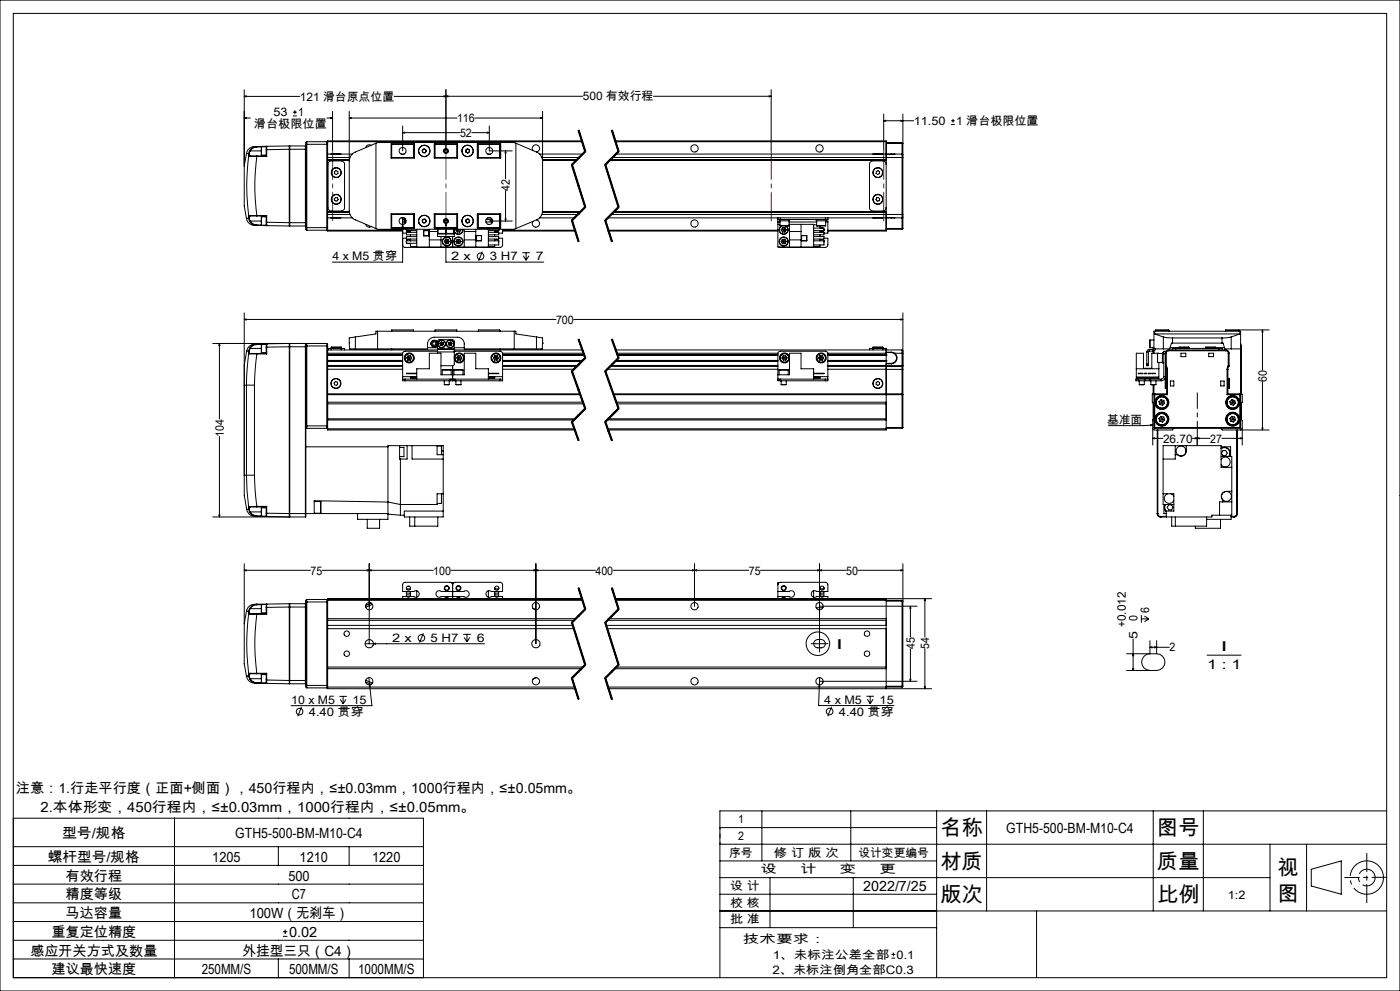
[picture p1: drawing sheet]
<svg xmlns="http://www.w3.org/2000/svg" width="420mm" height="297mm" viewBox="0 0 420 297" stroke-linecap="round" stroke-linejoin="round" font-family="sans-serif">
<defs><g id="words">
<g font-size="6.3">
<text x="282.1" y="250.3">名称</text>
<text x="347.1" y="250.3">图号</text>
<text x="282.1" y="260.3">材质</text>
<text x="347.1" y="260.3">质量</text>
<text x="383.3" y="262.1">视</text>
<text x="383.3" y="269.9">图</text>
<text x="282.1" y="270.3">版次</text>
<text x="347.1" y="270.3">比例</text>
</g>
<g font-size="4.2">
<text x="4.8" y="237.6">注意：1.行走平行度（正面+侧面），450行程内，≤±0.03mm，1000行程内，≤±0.05mm。</text>
<text x="12.2" y="243.3">2.本体形变，450行程内，≤±0.03mm，1000行程内，≤±0.05mm。</text>
<text x="18.6" y="251.3">型号/规格</text>
<text x="70.6" y="251.3">GTH5-500-BM-M10-C4</text>
<text x="301.9" y="249.5">GTH5-500-BM-M10-C4</text>
<text x="14.4" y="258.3">螺杆型号/规格</text>
<text x="19.7" y="263.9">有效行程</text>
<text x="63.7" y="258.3">1205</text>
<text x="86.5" y="263.9">500</text>
<text x="89.9" y="258.3">1210</text>
<text x="111.7" y="258.3">1220</text>
<text x="19.7" y="269.5">精度等级</text>
<text x="87.6" y="269.5">C7</text>
<text x="259" y="267">2022/7/25</text>
<text x="19.7" y="275.2">马达容量</text>
<text x="74.9" y="275.2">100W（无刹车）</text>
<text x="15.5" y="280.8">重复定位精度</text>
<text x="86.7" y="280.8">0.02</text>
<text x="9.1" y="286.4">感应开关方式及数量</text>
<text x="72.7" y="286.4">外挂型三只（C4）</text>
<text x="15.5" y="292">建议最快速度</text>
<text x="60.5" y="292">250MM/S</text>
<text x="86.7" y="292">500MM/S</text>
<text x="107.4" y="292">1000MM/S</text>
</g>
<g font-size="4.1">
<text x="250.8" y="194.5">I</text>
<text x="366.2" y="195.2">I</text>
<text x="362.1" y="200.4">1 : 1</text>
</g>
<g font-size="3.5">
<text x="82" y="34.9">53</text>
<text x="89.4" y="34.9">1</text>
<text x="90" y="30.1">121 滑台原点位置</text>
<text x="174.8" y="30.1">500 有效行程</text>
<text x="76.1" y="38.4">滑台极限位置</text>
<text x="137.1" y="36.6">116</text>
<text x="138" y="41">52</text>
<text x="274.1" y="37.4">11.50</text>
<text x="286.9" y="37.4">1 滑台极限位置</text>
<text x="153" y="57.1" transform="rotate(-90 153 57.1)">42</text>
<text x="99.8" y="78.1">4 x M5 贯穿</text>
<text x="135.4" y="78.1">2 x</text>
<text x="146.9" y="78.1">3 H7</text>
<text x="160.8" y="78.1">7</text>
<text x="166.8" y="97">700</text>
<text x="380" y="114.5" transform="rotate(-90 380 114.5)">60</text>
<text x="67.1" y="130.8" transform="rotate(-90 67.1 130.8)">104</text>
<text x="332.1" y="127">基准面</text>
<text x="348.9" y="132.6">26.70</text>
<text x="363" y="132.6">27</text>
<text x="93.2" y="172.2">75</text>
<text x="130" y="172.2">100</text>
<text x="178.6" y="172.2">400</text>
<text x="224.6" y="172.2">75</text>
<text x="253.8" y="172.2">50</text>
<text x="344.8" y="183.7" transform="rotate(-90 344.8 183.7)">6</text>
<text x="337.7" y="188" transform="rotate(-90 337.7 188)">+0.012</text>
<text x="341.2" y="191.5" transform="rotate(-90 341.2 191.5)">5</text>
<text x="341.2" y="186.2" transform="rotate(-90 341.2 186.2)">0</text>
<text x="117.6" y="192.4">2 x</text>
<text x="129.2" y="192.4">5 H7</text>
<text x="143" y="192.4">6</text>
<text x="274.4" y="194.4" transform="rotate(-90 274.4 194.4)">45</text>
<text x="278.7" y="194.4" transform="rotate(-90 278.7 194.4)">54</text>
<text x="350.8" y="195.3">2</text>
<text x="87.4" y="211">10 x M5</text>
<text x="92.6" y="214.5">4.40 贯穿</text>
<text x="105.8" y="211">15</text>
<text x="247.3" y="211">4 x M5</text>
<text x="251.6" y="214.5">4.40 贯穿</text>
<text x="263.9" y="211">15</text>
<text x="221.4" y="246.8">1</text>
<text x="221.4" y="251.8">2</text>
<text x="218.8" y="256.8">序号</text>
<text x="232.2" y="256.8">修 订 版 次</text>
<text x="257.5" y="256.8">设计变更编号</text>
<text x="228.2" y="261.8">设</text>
<text x="240.1" y="261.8">计</text>
<text x="252" y="261.8">变</text>
<text x="263.9" y="261.8">更</text>
<text x="219.1" y="266.7">设 计</text>
<text x="368.3" y="269.3">1:2</text>
<text x="219.1" y="271.7">校 核</text>
<text x="219.1" y="276.7">批 准</text>
<text x="222.9" y="282.7">技术要求：</text>
<text x="231.8" y="287.3">1、未标注公差全部 0.1</text>
<text x="231.7" y="291.8">2、未标注倒角全部C0.3</text>
</g>
</g></defs>
<g fill="none" stroke="#000" stroke-width=".3">
<path d="M0 0h420v297h-420zM4 4h412v289h-412zM73.3 35.4l.6-.2v.3zM73.3 28.9l.6-.2v.3zM73.3 35.4h1.8M73.3 28.9h16.7M73.3 26.9v22.8M87.9 34.7h1.1M87.9 33.6h1.1M88.5 33.1v1.1M98.1 35.4h1.7M99.2 35.2l.6 .2-.6 .1z"/>
<path d="M99.8 33.4v11.8M104.8 35.4l.6-.2v.3zM104.8 33.4v29.7a2.94 2.94 0 0 0 1.8 2.8l6.2 2.6M104.8 35.4h32.3M120.8 39.8l.6-.2v.3zM120.8 37.7v7.5M120.8 39.8h17.2M133.2 28.7l.6 .2-.6 .1zM133.8 28.9l.6-.2v.3zM133.8 26.9v18.3M141.5 39.8h5.3M142.4 35.4h20.4"/>
<path d="M146.2 39.6l.6 .2-.6 .1zM146.8 37.7v7.5h6.9M162.2 35.2l.6 .2-.6 .1zM162.8 33.4v29.7l-.2 1.2a2.76 2.76 0 0 1-1.7 1.6M173.4 39.1l2 6.3M173.6 39l2 6.4-4 4 4 12.7-4 4 2 6.3M173.7 39l1 3.2M174.8 28.9h-56.5M183.4 39.1l2 6.3M183.6 39l2 6.4-4 4 4 12.7-4 4 2 6.3M183.7 39l2 6.3M196 28.9h35.4"/>
<path d="M230.8 28.7l.6 .2-.6 .1zM231.4 26.9v18.3M265.1 36.2l.6-.1v.2zM265.1 36.2h9M265.1 34.2v11M270.3 36.1l.6 .1-.6 .1zM270.9 34.2v12.2M285.3 37.3h1.2M285.3 36.2h1.2M285.9 35.6v1.2M73.3 49.7v12l.6 3.8M73.9 46h.1"/>
<path d="M73.9 46l.7 .1M73.9 46l-.6 3.7M74.6 46.6a71.1 71.1 0 0 0 0 18.2M74.6 46.6l.3 .3M74.6 46.1v.5M74.8 46.5l.2 .2M74.8 46.5l-.2 .1M74.8 46v.5M74.8 46l-.2 .1M74.9 46.9h2.1M74.9 45.2l-.3 .9M74.9 45.2h.1"/>
<path d="M75 46.7h2M75 46.7l-.1 .2M75 45.2l-.2 .8M75 45.2h3.4M77 43.9h-.2a2.52 2.52 0 0 0-2.9 2.1M77 46.9a65.7 65.7 0 0 0 0 17.7M77 46.7v.2M77 43.9a2.6 2.6 0 0 0-2.1 1.3M77 43.9v.2M77 44.1l-1.5 .5-.5 .6M77 46.9h3M77 46.7h2.9"/>
<path d="M78.4 44l-1.4 .1M78.5 44v2.5M78.5 44h1.4M78.5 46.5h1.4M79.9 44.9h.1M79.9 44v.9M79.9 46.7l.1 .2M79.9 44.9v1.8M79.9 44h.1M80 43.8v1.1M80 43.8l6.8-.1v1M80 43.8l-.1 .2"/>
<path d="M80 44.9v2M80 43.8l-3 .1M86.8 44.7v22M86.8 44.7l-6.8 .2M86.8 44.7h5M86.9 43.7v24M86.9 43.7h4.7M86.9 43.7l-.1 .2M91.6 43.7v24M91.6 43.7l.2 .2M91.8 43.2v1.5M91.8 44.7v22"/>
<path d="M91.8 43.2h6.5M92 42.5l-.2 .2v.5M92 42.5v26.5M92 42.5h6M98 42.5v26.5M98 42.5l.3 .2M98.3 42.7v.5M98.3 42.5v.2M98.3 43.2v25M98.3 46.2h7.4M98.3 47.9h6.5M98.3 48h6.5"/>
<path d="M98.3 42.5h76.3M98.3 47.2h6.7M98.3 47.8h6.5M98.8 48.4l3.6-.2a1.02 1.02 0 0 1 1 1v13a1.02 1.02 0 0 1-1 1h-3a1.02 1.02 0 0 1-1-1v-13.2zM99.3 46.2h3M100.3 51.5l.5-.4 .6 .3v.6l-.5 .3-.5-.2zM100.6 59.2l.6 .1 .3 .5-.4 .5-.6-.1-.2-.5zM111.3 43.6a1.05 1.05 0 0 0-1.6 .6M112.8 42.9v25.6M117.3 46.2h.2M117.3 47.2h.2M117.3 43.1h7.1v4.3h-7.1z"/>
<path d="M117.5 47.2h6.9M120.3 46.2h.9M124 43.2v4M124.4 43.2h-6.9v4.2M126.7 45.2l.3 .5M127 45.7l.5 .1M127 44.7l-.3 .5M127 44.7l.6 .1M127.6 44.8l.2 .5M127.8 45.3l-.3 .5M130.3 43.1h7v4.3h-7zM130.3 43.2h7"/>
<path d="M130.3 47.2h7M130.5 43.2v4M130.6 43.1l.2 .1M137 43.2v4M139.7 45l.1 .6M139.8 45.6l.6 .2M140.2 44.7l.5 .2M140.2 44.7l-.5 .3M140.7 44.9l.1 .5M140.8 45.4l-.4 .4M143.2 43.2h6.8v4.2M143.2 43.1h7v4.3h-7z"/>
<path d="M143.2 47.2h6.8M143.5 43.2v4M146.3 46.2h.9M149.9 43.2v4M150 46.2h.2M150 47.2h.2M151.7 45.2v8.4M151.7 57.1v9.1M151.7 45.2l.1 .6h-.3zM154.8 42.9v25.6M159.9 45.1a1.1 1.1 0 0 1 .4-1.6 1.1 1.1 0 0 1 1.5 .6 1.1 1.1 0 0 1-.8 1.5M160.9 45.6a2.94 2.94 0 0 1 1.9 2.7"/>
<path d="M160.9 45.6l-6.6-2.9h-41l-6.7 2.9-.9 .6a2.87 2.87 0 0 0-.9 2.1M161.9 46.2h12.9M162.6 47.2h11.2M162.7 47.9h10.3M162.7 47.8h10.4M162.8 48h10.2M171.4 49.4l4 12.7M171.7 49.3l4 12.7M174.6 42.2h-76.3v.3M174.7 42.2l1 3.1zM175.4 45.3l-4 4M175.7 45.5l-4 4"/>
<path d="M181.4 49.4l4 12.7M181.7 49.3l4 12.7M183 48h82.9M183 47.9h82.9M183.1 47.8h82.8M183.8 47.2h86.8M184.6 42.2h81.3v.3M184.6 42.5h81.3M184.8 46.2h82.6M185.4 45.3l-4 4M185.7 45.5l-4 4M261.9 46.2h3"/>
<path d="M262.9 51.4l.5-.3 .5 .4-.1 .6-.5 .2-.5-.3zM263 59.3l.5-.1 .4 .4-.2 .6-.5 .1-.4-.4zM265.9 49.2a1.02 1.02 0 0 0-1-1h-3a1.09 1.09 0 0 0-1.1 1v13a1.09 1.09 0 0 0 1.1 1h3a1.02 1.02 0 0 0 1-1M265.9 42.5v4.7M265.9 47.2v17.1M265.9 42.7h4.7M265.9 43h4.7M267.4 46.2h-1.5v1M267.4 46.2h1.1M267.4 46.2h.1M270.6 46.2h-3.2M270.6 46.2v1"/>
<path d="M270.6 46.2l.3 .2M270.6 47.2h.3M270.6 42.7v.3M270.6 42.7l.3 .2-.3 .1M270.6 43v3.2M270.6 47.2v17.1M270.9 46.4v.8M270.9 47.2v17.1M73.9 65.5a2.71 2.71 0 0 0 3.1 2.1M73.9 65.5h.1M74.6 64.8l.2 .1M74.6 64.8v.6"/>
<path d="M74.6 65.4h.2M74.6 65.4l.3 .9M74.6 65.4l-.7 .1M74.8 65.4l.2 .8M74.8 64.9v.5M74.9 64.6h2.1M74.9 64.6l-.3 .2M74.9 64.6l.1 .1M74.9 66.3a2.46 2.46 0 0 0 2.1 1.3M75 64.7h2M75 64.7l-.2 .2M75 66.2l-.1 .1"/>
<path d="M75 66.2l.6 .7 1.4 .5M75 66.2h3.4M77 64.6v.1M77 67.4v.2M77 64.6h3M77 64.7h2.9M77 67.6h3M77 67.4h1.4M78.5 65v2.5M78.5 65h1.4M78.5 67.5h1.4M79.9 66.6h.1"/>
<path d="M79.9 66.6v.9M79.9 67.5l.1 .1M79.9 67.5h.1M79.9 64.7v1.9M80 66.6v1M80 64.6l-.1 .1M80 64.6v2M80 66.6l6.8 .1M86.8 66.7v1l-6.8-.1M86.8 66.7h5M86.8 67.6l.1 .1M86.9 67.7h4.7"/>
<path d="M91.8 66.7v1.5M91.8 68.2v.5l.2 .3M91.8 68.2h6.5M91.8 67.6l-.2 .1M92 69h6M98.3 69v.2h22.5M98.3 68.2v.5M98.3 68.7v.3M98.3 63.5h6.5M98.3 65.3h7.4M98.3 64.3h6.7M98.3 63.6h6.5"/>
<path d="M98.3 69h22.5M98.3 68.7l-.3 .3M99.3 65.3h3M109.7 67.2a1.05 1.05 0 0 0 1.6 .7M112.8 68.5l.5 .2h41l.5-.2M117.3 65.3h.2M117.3 64.1h7.1v4.3h-7.1zM117.3 64.3h.2M117.5 64.1v4.1h6.9M117.5 64.2h6.9M120.3 65.3h.9M120.8 73.4l.1 .4 .6 .4 13.9-.2"/>
<path d="M120.8 69.9h1.1M120.8 71.4h1.1M120.8 67.3l.1 .6h-.3zM120.8 65.2v13.4h-21.1M121.3 65.8v.4h.5M121.4 66.2v.9M121.5 65.8h-.7v.7h.6M121.5 65.5v.3M121.5 65.8h.2M121.9 69h.1M121.9 68.2v.2M121.9 68.7v.4z"/>
<path d="M121.9 72.2v.7h3.1M121.9 72.2h3.1M121.9 69.1h3.1M121.9 72.2v.4M122 69.1a.63 .63 0 0 0 .5 .4 .63 .63 0 0 0 .6-.4v.5M122 69.2h1M122.2 72.9h.7M123.1 71.6v.6a.61 .61 0 0 0-.6-.4 .61 .61 0 0 0-.5 .4M123.1 70.4v.5M123.1 72.9v1h1.9M124 64.2v4M125 68.7v5.3h21.5v-5.3"/>
<path d="M125 69.6h-3.1v.8h3.1M125 70.9h-3.1v.7h3.1M126.7 66.2l.3 .5M127 65.8l-.3 .4M127.1 69.1h1.6v1.6h-1.6zM127.5 65.7l.3 .5M127.5 65.7l-.5 .1M127.6 66.7h-.6M127.8 66.2l-.2 .5M128.6 69.1h-1.5v1.5h1.5M128.8 68.7v5.3M128.8 69.4h2.5"/>
<path d="M128.8 71.9h3.5M130.3 64.1h7v4.3h-7zM130.3 68.2h7M130.3 64.2h7M130.5 64.2v4M130.8 68.2l-.2 .2M131.3 68.7v.3M131.3 70.1v.8h5v-.8M131.3 68.2v.2M131.3 69v1.1M131.3 69h.1M131.3 70.1h5"/>
<path d="M131.4 70h.1M131.4 68.7v1.3M131.4 70h2.2M131.8 68.2v.2M132.3 70.9v3.1M133.3 66.2h1M133.3 72.4h1.5M133.3 72.4l.4 .6M133.6 65.8h.4M133.6 70h.1M133.6 71.8l-.3 .6M133.6 71.8l.8 1.2"/>
<path d="M133.7 69h.2M133.7 68.7v1.3M133.7 73h.7M133.8 67l.1 .6h-.3zM133.8 65.5v13.1h29.3M133.9 70h1.3M133.9 68.7v1.3M134.4 71.7l-.8 .1M134.4 71.7l.4 .7M134.4 71.7l-.7 1.3M134.8 72.4l-.4 .6M135.2 70h1"/>
<path d="M135.8 68.2v.2M135.8 70.9v3.1M136.2 70h-1M136.2 68.7v1.3M136.2 69h.1M136.3 68.7v.3M136.3 69.2a1.32 1.32 0 0 0 1.5 .9 1.32 1.32 0 0 0 1.1-1.4 1.34 1.34 0 0 1-1 1.5 1.34 1.34 0 0 1-1.6-.8M136.3 68.2v.2M136.3 69v1.1M136.8 68.9h1.5M136.8 72.4l.4 .6M136.8 72.4h1.5"/>
<path d="M136.8 68.9l.4 .6M136.9 68.7l-.1 .2M137 64.2v4M137.1 68.4h.1M137.2 69.5h.7M137.2 71.8l-.4 .6M137.2 73h.7M137.2 71.8l.3 .6M137.4 68.7l.1 .2M137.5 72.4l.4 .6M137.5 72.4l-.3 .6M137.5 68.9l.4 .6"/>
<path d="M137.5 68.9l-.3 .6M137.6 68.7l-.1 .2M137.9 71.7l-.7 .1M137.9 71.7l.4 .7M137.9 71.7l-.4 .7M138.2 68.7l.1 .2M138.3 72.4l-.4 .6M138.3 68.9l-.4 .6M139.3 68.7v5.3M139.3 69.4h3.4M139.3 71.9h3.4M139.7 66.4l.4 .4"/>
<path d="M139.9 65.8l-.2 .6M140.4 65.7l.4 .4M140.4 65.7l-.5 .1M140.7 66.7l-.6 .1M140.8 66.1l-.1 .6M142.7 68.7v5.3M142.9 70.6h1.6v1.6h-1.6zM142.9 70.6h1.5M143.2 64.1h7v4.3h-7zM143.2 64.2h6.8M143.5 64.2v4M144.7 75.4l-1.1 2.8"/>
<path d="M145.8 66.5h1.6M145.8 65.8h1.9M146.3 65.3h.9M146.4 67.2h.1M146.5 67.2v.1M146.5 68.2v.2M146.5 69.6h3.1v.8h-3.1M146.5 70.9h3.1v.7h-3.1M146.5 72.2h3.1M146.5 69.1h3.1M146.8 66.2h6.9M147.3 65.8v.4h.5"/>
<path d="M147.4 66.2v.9M148.4 71.6v.6a.61 .61 0 0 1 .6-.4 .61 .61 0 0 1 .6 .4M148.4 68.2v.2M148.4 70.4v.5M148.4 73.4v.5h-1.9M148.5 69.2h1M148.7 68.4h.7M149.6 68.4h.1M149.6 69.1a.63 .63 0 0 1-.6 .4 .63 .63 0 0 1-.6-.4v.5M149.6 72.2v.4M149.6 71.4h1.2v2.1l-.2 .4-.6 .3-13.9-.2M149.6 72.2v1.2h-3.1"/>
<path d="M149.6 69h.1M149.6 68.7v.4zM149.9 64.2v4M150 66.2h.2M150 65.3h.2M150 65.8h.2M150 67.6h.1M150 64.1v4.1h-6.8M150 64.3h.2M150.1 67.6l-.1 .1M150.1 66.5h.1M150.1 66.2v1.4"/>
<path d="M150.8 68.7v1.2h-1.2M150.8 69.2h21.7M150.8 69h21.7M151.5 65.6h.3l-.1 .6zM156.7 75.7h2.3M157 76.7l.8 1.3M157.8 75.7v2.3M158.7 76.7l-.9 1.3M160.9 65.9l-6.1 2.6M161 65.9a1.1 1.1 0 0 1 .8 1.4 1.1 1.1 0 0 1-1.5 .7 1.1 1.1 0 0 1-.4-1.6M161.9 65.3h10.4M162.6 64.3h10.8"/>
<path d="M162.7 63.6h11.3M171.4 66.1l2 6.3M171.7 66l2 6.3M174.1 63.5h-11.4M175.4 61.9l-4 4M175.7 62.2l-4 4M181.4 66.1l2 6.3M181.7 66l2 6.3M182.4 65.3h51M182.5 69h50.9M182.6 69.2h50.8M183.3 64.3h87.3"/>
<path d="M184 63.6h81.9M184.1 63.5h81.8M185.4 61.9l-4 4M185.7 62.2l-4 4M233.4 65.8h.7M233.4 65.3h.7M233.4 65.8v.7M233.4 66.5v7.5h10.7v-6.8h-7.4M233.4 65.3v.5M233.4 67.2h.6M233.4 66.5h.6M233.9 65.8v.4h3v-.4"/>
<path d="M234 67.6h2.7M234 66.2v1.4M234.1 65.3v.5M234.1 65.3h13.5M234.1 65.8h13.5M234.4 68.9l.3 .6M234.4 68.9h1.5M234.4 72.4l.3 .7M234.5 67.7l-.4 .3-.3 .9M234.6 67.7l-.5 .3-.3 .9M234.7 71.8l-.3 .6M234.7 71.8l.8 1.2"/>
<path d="M234.7 68.2h.8M234.7 68.2l-.3 .7M234.7 69.5h.8M234.7 68.2l.4 .7M235.1 68.9l.4 .6M235.1 68.9l-.4 .6M235.4 71.7l-.7 .1M235.4 71.7l.5 .7M235.4 71.7l-.7 1.4M235.5 68.2l.4 .7M235.5 68.2l-.4 .7M235.5 73l-.8 .1"/>
<path d="M235.6 67.7a1.31 1.31 0 0 1 .2 2.3 1.31 1.31 0 0 1-2-1.1M235.7 67.7a1.35 1.35 0 0 1 .1 2.3 1.35 1.35 0 0 1-2-1.1M235.9 68.9l-.4 .6M235.9 72.4l-.4 .6M235.9 72.4h-1.5M236.7 66.2v1.4M236.7 66.5h8.3M236.9 67.2v6.8M236.9 69.4h3.4M236.9 71.9h3.4M240.3 67.2v6.8M240.5 70.6h1.5v1.6h-1.5z"/>
<path d="M242 70.6h-1.5v1.5M244.1 68.4h3.1v.7M244.1 69.6h3.1v.8h-3.1M244.1 70.9h3.1v.7h-3.1M244.1 72.2h3.1M244.1 69.1h3.1M244.1 67.4h.9M244.9 65.8v.4h3v-.4M245 67.6v.1M245 67.6h2.7M245 66.2v1.4M245 67.7h.1"/>
<path d="M246 71.6v.6a.61 .61 0 0 1 .6-.4 .61 .61 0 0 1 .6 .4M246 67.7v.7M246 70.4v.5M246 73.4v.5h-1.9M246.1 69.2h1M246.3 68.4h.6M247.2 69.1a.63 .63 0 0 1-.6 .4 .63 .63 0 0 1-.6-.4v.5M247.2 68.7v.4M247.2 72.2v.4M247.2 71.4h1.2v2.1l-.3 .4-.5 .3-13.9-.2M247.2 72.2v1.2h-3.1M247.2 69h.1"/>
<path d="M247.6 65.3h.7M247.6 65.8h.8M247.6 65.3v.5M247.7 67.6l-2.7 .1M247.7 66.2v1.4M247.7 66.5h.7M248.3 65.3h19.1M248.4 65.8v.7M248.4 65.3v.5M248.4 66.5v3.4h-1.2M248.4 69h17.5M261.9 65.3h3"/>
<path d="M265.9 64.3v4.7M265.9 69v.2h-17.5M265.9 64.3v.9h1.5M265.9 68.5h4.7M265.9 68.7h4.7M267.4 65.2l1 .1M267.4 65.3h1M267.4 65.2v.1M268.4 65.3h2.2M270.6 64.3h.3M270.6 64.3v1M270.6 68.5h.3"/>
<path d="M270.6 68.5v.2M270.6 65.3v3.2M270.9 64.3v.7M270.9 65l-.3 .3M270.9 68.5l-.3 .2M270.9 65v3.5M73.3 95.7l.6-.1v.3zM73.3 93.8v48.6M73.3 95.7h93.5M113.3 99.3v5.3M117.5 99.3v-.4h6.5v.4M130.5 99.3v-.4h6.5v.4"/>
<path d="M143.5 99.3v-.4h6.4l.1 .4M154.3 99.3v5.3M172.1 95.7h98.8M270.3 95.6l.6 .1-.6 .2zM270.9 93.8v15.8M346.4 99.3v.8M346.7 99.3v-.4h4v.4M346.7 99h4M367.7 99h4M371.7 98.9v.4M372 99.3v.8M378.7 98.9l.2 .6h-.3z"/>
<path d="M378.7 98.9v12.1M380.8 98.9h-13.1v.4M63.8 102.9h27.8M65.8 102.9v22.7M65.8 102.9l.2 .6h-.3zM73.9 115.4h2.4M73.9 115.4v27M74 105.2l-.7 4.2v6h.6M74 105.2l.6 .1M74.6 105.8l-.7 9.6M74.6 105.8l.3 .2M74.6 105.3v.5"/>
<path d="M74.8 105.7l-.2 .1M74.8 105.7l.2 .2M74.8 105.2v.5M74.8 105.2l-.2 .1M74.9 106l2.1 .1M74.9 104.3l-.3 1M74.9 104.3l.1 .1M75 105.9h2M75 105.9l-.1 .1M75 104.4l-.2 .8M75 104.4h3.4M76.3 115.4v27"/>
<path d="M77 103.1h-.2a2.51 2.51 0 0 0-2.8 2.1M77 106.1l-.7 9.3M77 105.9v.2M77 103.1l-1.2 .4-.9 .8M77 103.1v.2M77 103.3l-.8 .1-1.2 1M77 105.9h2.9M77 106.1h3M78.4 103.2l-1.4 .1M78.5 103.2v2.5M78.5 105.7h1.4M78.5 103.2h1.4"/>
<path d="M79.9 105.9l.1 .2M79.9 104h.1M79.9 103.2v.8M79.9 104v1.9M79.9 103.2h.1M80 103v1M80 103l6.8-.1v1M80 103l-.1 .2M80 104v2.1M80 103l-3 .1M86.8 103.1l.1-.2v52l-.1-.1M86.8 103.9l-6.8 .1"/>
<path d="M86.8 103.9v50M86.8 103.9h5M91.6 102.9l.2 .3M91.6 102.9v52M91.8 103.2v.5M91.8 103.7v23.9M91.8 103.7h6.5M92 102.9v25.5M92 102.9h6M92 102.9l-.2 .3M98 102.9v25.5M98 102.9l.3 .3v.5"/>
<path d="M98.3 118v.3M98.3 118.3v10.6h74.1M98.3 118.3h75.8M98.3 118h75.7M98.3 104.9h33M98.3 106.4h22.5M98.3 108.2h22.5M98.3 106.5h22.5M98.3 108h22.5M98.3 105.9h22.5M98.3 110.7h22.5M98.3 106.3h22.5"/>
<path d="M98.3 109.5h22.5M98.3 108.3h22.5M98.3 109.8h22.5M98.3 103.7v14.3M98.4 104.9v-.5h5v.5M99.4 104.1h3M99.4 104.1v.8M99.4 104.4h2.9M100.2 114.8l.4-.4 .6 .1 .1 .6-.4 .4-.5-.2zM102.4 104.1v.8M104.8 102.8h.1M104.8 102.8l.1 1.8h1.7"/>
<path d="M106.6 104.6h21.7a3.2 3.2 0 0 1 .6-2.9l1.4-.6h7a2.05 2.05 0 0 1 2 2v1.5h21.6M106.6 101l-1.8 .3v1.5M106.6 101l6.2-.9v-.8h42v.8l6.1 .9M106.6 101v3.6M117.5 104.6v.3M120.8 113.6v.5h.7M120.8 113.6h.7M120.8 112.9v.7M120.8 112.9h4.2M121.5 113.6h13.5M121.5 114.1h13.5M121.5 113.6v.5"/>
<path d="M122 107.2l.3 .7M122 107.2l1.5 .1M122.3 107.9h.8M122.4 106.6h.8M122.4 106.6l-.4 .6M122.4 106.6l.7 1.3M123.2 106.6l.3 .7M123.2 106.6l-.9 1.3M123.5 107.3l-.4 .6M125 113.6v-3.1h3.8v-4.6h3.5v6.4h7v-6.4h3.4v4.6h3.8v3.1M125 113h-1.9v.3h1.9M125 111.9h-3.1l3.1 .1"/>
<path d="M128.3 104.2h3M131.3 104.7v.8M131.3 104.5v.2M131.3 104.5v-2.3l.5-.4 4.3 .1 .2 .3v2.3M131.3 105.3h-9.8a.73 .73 0 0 0-.7 .7v6.9M131.3 104.7h5M131.3 105.5h5M131.3 105.5v.4M131.3 104.5h5M132 102.9l.1 .6M132 102.9l.5 .2M132.1 103.5l.5 .1"/>
<path d="M132.3 109.6h3.5M132.4 102.5l-.4 .4M132.4 102.5l.6 .2M132.4 102.5l.2 1.1M132.5 103.1l-.4 .4M132.5 103.1l.6 .2M132.7 110.9h2.7M132.7 110.9v1.4M133 102.7l.1 .6M133 102.7l-.5 .4M133.1 103.3l-.5 .3M133.3 115.2h1.5"/>
<path d="M133.3 114.1v1.1M134.5 103.3l.4 .3M134.6 102.7l-.1 .6M134.6 102.7l.4 .4M134.8 114.1v1.1M135 114.1h.8M135 113.6h1.5M135 103.1l.5 .4M135 103.1l-.5 .2M135 113.6v.5M135.1 102.5l-.5 .2M135.1 102.5l.5 .4"/>
<path d="M135.1 102.5l-.2 1.1M135.4 110.9v1.4M135.5 103.5l-.6 .1M135.6 102.9l-.1 .6M135.6 102.9l-.6 .2M135.8 114.1h.7M135.8 109.6v4.5M136.2 110.8h.1M136.2 110.9h2.7M136.2 110.9v1.4M136.2 110.8l2.7 .1M136.3 104.7v.8"/>
<path d="M136.3 105.5v3.7l-.5 .4M136.3 104.5v.2M136.3 105.3h13.7a.73 .73 0 0 1 .8 .7v6.9M136.3 104.9h38.4M136.3 104.2h3M136.5 113.6h13.5M136.5 114.1h13.5M136.5 113.6v.5M136.8 115.2h1.5M136.8 114.1v1.1M137 107.2l.3 .7M137 107.2l.8 .1"/>
<path d="M137.3 107.9h.8M137.4 106.6h.8M137.4 106.6l-.4 .6M137.4 106.6l.4 .7M137.8 107.3h.7M137.8 107.3l.3 .6M138.2 106.6l.3 .7M138.2 106.6l-.9 1.3M138.3 114.1v1.1M138.5 107.3l-.4 .6M138.9 110.9v1.4M146.5 113h1.9v.3h-1.9"/>
<path d="M146.5 111.9h3.1l-3.1 .1M146.5 112.9h4.3M148 107.2l.3 .7M148 107.2l1.5 .1M148.3 107.9h.8M148.4 106.6h.8M148.4 106.6l-.4 .6M148.4 106.6l.7 1.3M149.2 106.6l.3 .7M149.2 106.6l-.9 1.3M149.5 107.3l-.4 .6M150 113.6h.8"/>
<path d="M150 104.6v.3M150 113.6v.5M150.8 113.6v.5h-.8M150.8 112.9v.7M150.8 106.4h24.4M150.8 108.2h23.9M150.8 106.5h24.5M150.8 108h24M150.8 105.9h24.2M150.8 110.7h21.4M150.8 106.3h24.4M150.8 109.5h22.5"/>
<path d="M150.8 108.3h23.8M150.8 109.8h22.2M160.9 101l1.9 .3v1.5M160.9 101v3.6M162.8 102.8l-.1 1.8h-1.8M162.8 102.8h.1M171.4 111.3l4 11.2M171.7 111.2l4 11.2M173.4 101.7l2 5.6M173.6 101.7l2 5.6-4 4 4 11.1-4 4 2 5.6M173.7 101.6l1 2.8M174.7 104.4l1 2.8z"/>
<path d="M175.4 107.1l-4 4M175.7 107.4l-4 4M181.4 111.3l4 11.2M181.7 111.2l4 11.2M182.2 110.7h51.2M183 109.8h50.4M183.3 109.5h50.1M183.4 101.7l2 5.6M183.6 101.7l2 5.6-4 4 4 11.1-4 4 2 5.6M183.7 101.6l2 5.6M184 118h86.6M184 118.3h86.6"/>
<path d="M184.6 108.3h48.8M184.7 104.9h85.9M184.7 108.2h48.7M184.8 108h48.6M185.1 105.9h48.3M185.2 106.3h48.2M185.2 106.4h48.2M185.3 106.5h48.1M185.4 107.1l-4 4M185.7 107.4l-4 4M233.4 113.6h.7M233.4 112.3h3.5v-6.4h3.4v4.6h3.8v3.1"/>
<path d="M233.8 110.8h.1M233.8 110.9h.1M233.8 110.9h2.7M233.8 110.9v1.4M233.8 110.8l2.7 .1M234.1 113.6h13.5M234.1 113.6v.5M234.1 114.1h13.5M234.4 115.2h1.5M234.4 114.1v1.1M234.6 107.3l.4 .6M234.9 106.6l-.3 .7"/>
<path d="M234.9 106.6l.4 .7M235.3 107.3l.5 .6M235.3 107.3l-.3 .6M235.7 106.6h-.8M235.7 106.6l.4 .6M235.7 106.6l-.4 .7M235.8 107.9h-.8M235.9 114.1v1.1M236.1 107.2l-.3 .7M236.1 107.2l-1.5 .1M236.5 110.9v1.4M244.1 113h1.9v.3h-1.9"/>
<path d="M244.1 111.9h3.1l-3.1 .1M244.1 112.9h4.3M245.6 107.2l.4 .7M245.6 107.2l1.5 .1M246 107.9h.7M246 106.6l-.4 .6M246 106.6h.7M246 106.6l.7 1.3M246.7 106.6l.4 .7M246.7 106.6l-.7 1.3M247.1 107.3l-.4 .6M247.6 113.6h.8"/>
<path d="M247.6 113.6v.5M248.3 105.9h17.6M248.4 109.5h17.5v.3M248.4 112.9v-6.9a.73 .73 0 0 0-.8-.7h-13.5a.73 .73 0 0 0-.7 .7v8.1h.7M248.4 113.6v.5h-.8M248.4 112.9v.7M248.4 106.4h17.5M248.4 108.2h17.5M248.4 106.5h17.5M248.4 108h17.5M248.4 110.7h22.2M248.4 106.3h17.5"/>
<path d="M248.4 108.3h17.5M248.4 109.8h17.5M260.8 104.9v-.5h5.1v.5M261.9 104.1h3M261.9 104.1v.8M261.9 104.4h2.9M262.9 114.6l.4-.3 .5 .3v.6l-.5 .3-.4-.3zM264.9 104.1v.8M265.9 110.7v18.2h-83.5M265.9 104.9v1M265.9 106.3v.1M265.9 108.2v.1"/>
<path d="M265.9 109.8v.9M265.9 106.4h.1M265.9 108.2h.1M265.9 104.9v.6h1.5M265.9 109.6v.3M265.9 109.9v.8M265.9 105.9v.4M265.9 106.4v1.8M265.9 108.3v1.3M265.9 108.9h1.5M265.9 109h1.5M265.9 109.6h4.7"/>
<path d="M265.9 109.9h4.7M265.9 105.7h1.5M267.4 105.5l1 .4M267.4 105.7a1.62 1.62 0 0 1 1.6 1.6 1.62 1.62 0 0 1-1.6 1.6M267.4 105.5v.2M267.4 108.9v.1M268.4 105.9a1.77 1.77 0 0 1 .6 1.9 1.77 1.77 0 0 1-1.6 1.2M268.4 105.9h2.2M270.6 118l.3 .2-.3 .1M270.6 118v.3M270.6 104.9v1M270.6 104.9l.3 .2v.8h-.3"/>
<path d="M270.6 109.6h.3M270.6 109.6v.3M270.6 109.9v.8M270.6 110.7h.3M270.6 105.9v3.7M270.6 110.7v7.3M270.6 118.3v9.8M270.9 109.7l-.3 .2M270.9 109.6v.1M270.9 109.7v1M270.9 110.7v17.4M340.9 110.5h6.8"/>
<path d="M341 113h6.5v.3h-6.5zM341.5 111.9l1.3 .1zM341.5 113.6h-.7v.5h.7M341.5 113.6h6.9M341.5 114.1h2M341.5 113.6v.5M341.8 115.2h1.5M341.8 114.1v1.1M343.3 111.9l.7 .1zM343.3 114.1v1.1M343.5 114.1h1.5M343.5 113.6v.5"/>
<path d="M344 109.1v.5h.5v-.5M344 105.5h.5M344 109.1h.5M344 105.5v3.6M344.5 111.9l.8 .1zM344.5 105.5v3.6M344.8 104.7l-.6 .2-.2 .6M344.8 105.2l-.3 .3M344.8 104.7v.5M344.9 102l.1 2.2M344.9 102h.1M345 101.9l-.1 .1"/>
<path d="M345 101.9v2.3M345 104.2h1.2M345 101.9h1.2M345 113.6v.5M345 114.1h3.4M345.3 115.2h1.5M345.3 114.1v1.1M345.8 111.9l.8 .1zM345.9 118l-.2 .2v2.3l.5 .5M345.9 118h4.1M345.9 104.2v1.7M345.9 115.3v2.7"/>
<path d="M346.2 104.5l-.3 .2h-1.1M346.2 118.3h.2M346.2 118.3l.1-.3 .1 .3M346.2 105.2v.7M346.2 115.3v2.7M346.2 118.3v9.8M346.4 100.1h25.6M346.4 100.1l2.6 .9M346.4 118.3h3.8M346.4 118.3v9.8M346.7 104.6l-.5 .6h-1.4M346.8 114.1v1.1"/>
<path d="M347.2 105.9l.1 2.7zM347.2 108.6h.1M347.3 108.6h1.4M347.7 105.9h.1M347.7 108.6v5M348.3 119.8l.8 .2M348.3 119.8l-.6 .6M348.3 119.8l.2 .8M348.4 113.6v.5M348.7 105.9h-3.2v4.5h-2.5v-4.5h-2.1v7.7M349 101l2.8 .3M349 104.6h-2.8v-5.3h26v18.7"/>
<path d="M349 101v3.6M349.1 105.8h-.4v3h.4M349.1 112.9l-.2 .5-.5 .2M349.1 112.9h.5M349.1 106h.5M349.1 106v6.9M349.6 113.4v3M349.6 105.9v-.6h-.5v.7M349.6 112.9a1.26 1.26 0 0 1-1.2 1.2M349.6 105.9h.3M349.6 113.4h.3M349.6 116.4h.3"/>
<path d="M349.6 105.9v7M349.7 109.9l.3 .8M349.9 109.6v.1M349.9 109.6h-.3l.1 .3M349.9 105.9v3.7M349.9 113.4l.1 .1M349.9 109.7l.3 1M349.9 109.7l-.2 .2M349.9 113.4v3M350 116.3l-.1 .1M350 118l.2 .3M350 110.7h.2"/>
<path d="M350 110.7v7.3M350.2 110.7v7.6M350.6 105.1l-.6 .3-.1 .5M350.6 104.9v.2M350.6 104.9a.96 .96 0 0 0-1 1M350.6 104.9h17.1M350.6 105.1h17.1M351 104.2h2.7M351.1 114.2h1v1.5h-1zM351.8 102.8h-.4l-.5 1.8h-1.9M351.8 102.8h14.8M351.8 101.3h14.8"/>
<path d="M351.8 101.3v1.5M352.7 104.4h-1v.5M352.7 104.4h13M352.7 104.4v.5M353.7 104.1h3M353.7 104.3l.1 .1M353.7 104.3h3M353.7 104.1v.2M354.3 105.9h1.4v1h-1.4zM356.7 104.3l-.1 .1M356.7 104.1v.2M361.7 104.1h3"/>
<path d="M361.7 104.3v.1M361.7 104.3h3M361.7 104.1v.2M362.6 105.9h1.5v1h-1.5zM364.7 104.3l-.1 .1M364.7 104.2h2.6M364.7 104.1v.2M365.7 104.4h1v.5M365.7 104.4v.5M366.2 114.2h1v1.5h-1zM366.6 102.8h.3l.5 1.8h2M366.6 101.3v1.5"/>
<path d="M367.7 105.1l.6 .2 .2 .6M367.7 104.9v.2M367.7 104.9a.96 .96 0 0 1 1 1M368.1 110.7h.3M368.1 118.3h3.8M368.1 110.7v7.6M368.4 116.3v.1M368.4 118l-.3 .3M368.4 118h4M368.4 110.7v7.3M368.4 113.4v.1M368.4 109.7l-.3 1"/>
<path d="M368.4 109.7l.3 .2M368.4 113.4v3M368.4 113.4h.3M368.4 116.4h.3M368.5 109.6l-.1 .1M368.5 109.6h.2M368.5 105.9h.2M368.5 105.9v3.7M368.7 109.9l-.3 .8M368.7 113.4v3M368.7 109.6v.3M368.7 105.9v3.7"/>
<path d="M369.4 101l-2.8 .3M369.4 104.6h2.8M369.4 101v3.6M369.6 119.8l.8 .2M369.6 119.8l-.6 .6M369.6 119.8l.2 .8M371.9 118.3h.3M371.9 118.3v-.3l.3 .3M371.9 118.3v9.8M372 100.1l-2.6 .9M372.2 103.1l.2 .6M372.2 103.7h.2"/>
<path d="M372.2 118.3v9.8M372.4 118l.3 .2v2.3l-.5 .5M372.4 103.7v14.3M378.7 114.5v14.4M65.8 130.8v24.1M91.8 128.1l-.2 26.8M91.8 127.6v.5M91.8 133.9h24.6M91.8 127.6h6.5M91.8 128.1l.2 .3M92 128.4h6M98.3 120.5h76.6"/>
<path d="M98.3 121h76.7M98.3 125.9h73.9M98.3 128.5h74M98.3 125.5h74.2M98.3 128.1l-.3 .3M119.9 134.1h1.3v2.7h-1.3M119.9 133.6v4h2.2v-4M120.1 137.6v16.8M123.6 133.6v4h9.4M131.1 133.7h1.3v2.6M131.1 133.6v2.7h1.9M132.4 135.1h.6"/>
<path d="M133 135.1v1.2M133 136.3v18.6h-11.7v-1.7h11.7M133 135.1v-1.5h-16.6v22h-9.1v-1.7M171.4 126.5l2 5.6M171.7 126.4l2 5.6M175.4 122.3l-4 4M175.7 122.6l-4 4M181.4 126.5l2 5.6M181.7 126.4l2 5.6M182.1 125.9h83.8M182.3 128.5h83.6M182.5 125.5h83.4"/>
<path d="M184.9 120.5h81M185 121h80.9M185.4 122.3l-4 4M185.7 122.6l-4 4M265.9 128.1h4.7M265.9 128.4h4.7M270.6 128.1h.3M270.6 128.1v.3M270.9 128.1l-.3 .3M345.2 127.3l.6 .1-.6 .2zM345.8 131.4l.6-.2v.3zM345.8 131.4h3.1"/>
<path d="M345.8 127.4l-13.2 .2M345.9 120.8v5M346.2 128.1l.2 .3M346.2 128.1h.2M346.2 125.5l-.4 .4v7.5M346.4 128.1v.3M346.4 128.1h25.5M346.4 128.4h25.5M347.2 128.9v25M347.3 128.9v25M347.7 125.4l.2 .9M347.7 125.4l1.7 .4"/>
<path d="M347.7 120.4l.2 .8M347.7 120.4l1.7 .4M347.9 126.3l.9 .2M347.9 121.2l.9 .3M348.3 124.8l.8 .2M348.3 124.8l-.6 .6M348.3 124.8l.2 .8M348.5 125.6l.3 .9M348.5 125.6l-.6 .7M348.5 120.6l-.6 .6M348.5 120.6l.3 .9M349.1 125l.3 .8"/>
<path d="M349.1 125l-.6 .6M349.1 120l.3 .8M349.1 120l-.6 .6M349.4 125.8l-.6 .7M349.4 120.8l-.6 .7M352.2 128.4l-.5 .5h-5.5l-.4-.4M352.6 133.6v4h-3.7M355.9 133.6v1.5a1.56 1.56 0 0 1-1 1.5 1.56 1.56 0 0 1-1.7-.3h-.6M357.8 131.4h5.2M358.6 131.2l.6 .2-.6 .1zM359.2 131.4l.6-.2v.3zM359.2 131v2.4"/>
<path d="M366.2 128.4l.5 .5h14.1M366.3 137.7a1.5 1.5 0 0 1 2.3-.4 1.5 1.5 0 0 1 0 2.3 1.5 1.5 0 0 1-2.3-.3M366.3 134.3a1.77 1.77 0 0 1 2.3 .3 1.77 1.77 0 0 1 .2 2.2M366.3 134.5a1.65 1.65 0 0 1 2.2 .1 1.65 1.65 0 0 1 .1 2.2M366.3 136.8h3.2v17.6h-5.9v.5h-15.4M366.3 133.9h2.9v2.9M366.6 131.4h6.1M366.9 135h.8l.5 .8-.5 .8h-.8l-.5-.8zM369 125.4l.2 .9M369 125.4l.8 .2M369 120.4l.2 .8M369 120.4l.8 .2"/>
<path d="M369.2 126.3l.8 .2M369.2 121.2l.8 .3M369.6 124.8l-.6 .6M369.6 124.8l.8 .2M369.6 124.8l.2 .8M369.8 125.6l.2 .9M369.8 125.6l.8 .2M369.8 120.6l.8 .2M369.8 120.6l.2 .9M370.4 125l.2 .8M370.4 125l-1.2 1.3M370.4 120l.2 .8"/>
<path d="M370.4 120l-1.2 1.2M370.6 125.8l-.6 .7M370.6 120.8l-.6 .7M371 128.9v25M371.2 128.9v25M371.9 128.1v.3M371.9 128.1h.3M372.1 131.2l.6 .2-.6 .1zM372.2 128.1l-.3 .3M372.2 125.5l.5 .5v7.4M372.4 120.8v5M372.7 128.4l-.5 .5"/>
<path d="M378.6 128.3h.3l-.2 .6zM63.8 154.9h27.8M65.7 154.3h.3l-.2 .6zM73.3 142.4v6l.7 4.3M73.3 142.4h.6M73.9 142.4l.2 4.8 .5 4.8M73.9 142.4h2.4M74 152.7a2.69 2.69 0 0 0 3 2.1M74.6 152l.2 .1M74.6 152v.6M74.6 152.6h.2M74.6 152.6l.3 .9"/>
<path d="M74.6 152.6l-.6 .1M74.8 152.6l.2 .8M74.8 152.1v.5M74.9 151.8l-.3 .2M74.9 151.8l.1 .1M74.9 153.5a2.56 2.56 0 0 0 2.1 1.3M75 151.9h2M75 151.9l-.2 .2M75 153.4l-.1 .1M75 153.4l.6 .7 1.4 .5M75 153.4h3.4M76.3 142.4l.7 9.4"/>
<path d="M77 151.8h-2.1M77 151.8v.1M77 154.6v.2M77 151.8h3M77 151.9h2.9M77 154.8h3M77 154.6h1.4M78.5 152.2v2.5M78.5 152.2h1.4M79.9 153.8h.1M79.9 153.8v.9M79.9 154.7l.1 .1"/>
<path d="M79.9 154.7h-1.4M79.9 151.9v1.9M80 153.8v1M80 151.8l-.1 .1M80 151.8v2M80 153.8l6.8 .1M86.8 153.9v1l-6.8-.1M86.8 153.9h29.6M94.3 153.8h1.9M94.3 150.3h1.9M96.2 150.3v3.5M110.2 155.6v2.7h3.7v-2.7"/>
<path d="M116.4 154.1l3.7 .3M120.1 154.4h1.2M122.9 154.9v2.8h8.4v-2.8M124.4 154.9v2.8M132.4 148v2.9h-1.3M133 148h-1.9v3.2h-11l-3.7-.7-22.1-.4v3.8M347.2 153.9a1.09 1.09 0 0 0 1 1M347.2 153.9h.1M347.3 153.9a.84 .84 0 0 0 .9 .9M348.2 154.9h.1M348.2 154.8h1.7M348.2 154.8v.1"/>
<path d="M348.9 148h3.2v5.2h-2.2v1.7M349.2 151.2v2.7h.7M349.5 151.2a1.72 1.72 0 0 0 .4 2.1M349.6 151.2v.1a1.63 1.63 0 0 0 .3 1.9M350.3 148a1.5 1.5 0 0 0-.6 2.4 1.5 1.5 0 0 0 2.4-.4M350.6 151.3h.9l.4 .7-.4 .8h-.9l-.4-.8zM351.3 148l.8 .7M351.5 154.9v2.8h10.5v-2.8M352.6 154.9v2.8M366.1 155.6v2.7h-7.5v-.6M369.3 154.9h.9M369.3 154.8h.9"/>
<path d="M369.3 154.4v1.2h-7.3M369.5 147.2h-1.6a1.53 1.53 0 0 0-1.4 1 1.53 1.53 0 0 0 .3 1.7v.5M369.5 140h-3.2v-6.4h-17.4v17.6h3.2M369.5 150.4h-3.6v4M370.2 154.8v.1M371 153.9a.84 .84 0 0 1-.8 .9M371 153.9h.2M371.2 153.9a1.09 1.09 0 0 1-1 1M73.3 170.9l.6-.1v.3zM73.3 170.9h19.8M73.3 168.9v18M92 179.7v26.5"/>
<path d="M92 179.7l-.2 .2v.5M92 179.7h6M96.7 170.9h33.3M98 179.7v26.5M98 179.7l.3 .2h76.4M98.3 179.6h76.3M110.2 170.8l.6 .1-.6 .2zM110.8 170.9l.6-.1v.3zM110.8 168.9v24M120.8 179.4v-.6h3.2a1.04 1.04 0 0 0 1.5 0 1.04 1.04 0 0 0 0-1.5 1.04 1.04 0 0 0-1.5 0h-3.2v-2.2l.2-.4 .5-.2h13.5a.73 .73 0 0 1 .8 .8l.2-.6 .5-.2h13.5l.6 .2 .2 .4v2.2h-3.3a1.04 1.04 0 0 0-1.4 0 1.04 1.04 0 0 0 0 1.5 1.04 1.04 0 0 0 1.4 0h3.3v.6M121.9 176.1l.1 .4h1.1v-.4M121.9 177.3v.5h1.2"/>
<path d="M122 179.4l.5-.3 .5 .3M122.2 175.8h.7M123.1 177.3v1.5M123.1 178.3h-1.2v.5M125 177.1v1.9M131 177.4a1.08 1.08 0 0 1 1.5-.1h6.5a1.04 1.04 0 0 1 1.5 0 1.04 1.04 0 0 1 0 1.5 1.04 1.04 0 0 1-1.5 0h-6.6a1.01 1.01 0 0 1-1.3-.1 1.01 1.01 0 0 1-.1-1.3zM133.3 179.4l.7-.4 .7 .4M133.5 179.4l.5-.2 .5 .2M135.3 170.9h43.3M135.4 174.6h.7M135.8 174.6v4.8M136.9 179.4l.6-.4 .7 .4"/>
<path d="M137.1 179.4l.4-.2 .5 .2M146.5 177.1v1.9M148.4 176.1v.4h1.2v-.4M148.4 177.3v1.5M148.4 178.3h1.2v.5M148.5 179.4l.5-.3 .5 .3M149.6 177.3v.5h-1.2M160.2 170.8l.6 .1-.6 .2zM160.8 170.9l.6-.1v.3zM160.8 168.9v24M173.4 176.3l2 6.3M173.6 176.2l2 6.4-4 4 4 12.6-4 4 2 6.4"/>
<path d="M173.7 176.2l1 3.1M174.6 179.4h-76.3v27h74.2M174.7 179.3l1 3.2zM183.4 176.3l2 6.3M183.6 176.2l2 6.4-4 4 4 12.6-4 4 1 3.2M183.7 176.2l2 6.3M183.9 170.9h40.7M184.6 179.4h94.9M184.6 179.6h81.3M184.7 179.9h85.9M207.8 170.8l.6 .1-.6 .2zM208.4 170.9l.6-.1v.3z"/>
<path d="M208.4 168.9v12.8M233.4 177.3h3.2a1.04 1.04 0 0 1 1.5 0 1.04 1.04 0 0 1 0 1.5 1.04 1.04 0 0 1-1.5 0h-3.2M233.4 175.3l.2-.6 .5-.2h13.5l.5 .2 .3 .4v2.2h-3.3a1.04 1.04 0 0 0-1.4 0 1.04 1.04 0 0 0 0 1.5 1.04 1.04 0 0 0 1.4 0h3.3v.6M233.7 174.6h-.3v4.8M234.5 179.4l.6-.4 .7 .4M234.6 179.4l.5-.2 .5 .2M244.1 177.1v1.9M245.3 170.8l.6 .1-.6 .2zM245.9 170.9l.6-.1v.3zM245.9 168.9v21.5M246 176.1v.4h1.2v-.4M246 177.3v1.5"/>
<path d="M246 178.3h1.2v.5M246.1 179.4l.5-.3 .5 .3M247.2 177.3v.5h-1.2M253.8 170.9h-25.7M257.4 170.9h13.5M265.9 179.4v27M270.3 170.8l.6 .1-.6 .2zM270.6 179.9l.3 .2-.3 .1M270.6 179.9v.3M270.9 168.9v36.8M277.5 179.4v11.5M277.5 179.4l.1 .6h-.3z"/>
<path d="M73.3 186.9v12l.6 3.8M73.9 183.2h.1M73.9 183.2l.7 .1M73.9 183.2l-.6 3.7M74.6 183.8a71.5 71.5 0 0 0 0 18.2M74.6 183.8l.3 .2M74.6 183.3v.5M74.8 183.7l-.2 .1M74.8 183.7l.2 .2M74.8 183.2v.5M74.8 183.2l-.2 .1M74.9 184l2.1 .1"/>
<path d="M74.9 182.3l-.3 1M74.9 182.3l.1 .1M75 183.9h2M75 183.9l-.1 .1M75 182.4l-.2 .8M75 182.4h3.4M77 181.1h-.2a2.62 2.62 0 0 0-2.9 2.1M77 184.1a65.7 65.7 0 0 0 0 17.7M77 183.9v.2M77 181.1a2.54 2.54 0 0 0-2.1 1.2M77 181.1v.2M77 181.3l-.8 .1-1.2 1"/>
<path d="M77 184.1h3M77 183.9h2.9M78.4 182.4l.1 1.3M78.4 181.2l-1.4 .1M78.5 181.2l-.1 1.2M78.5 181.2v2.5M78.5 181.2h1.4M78.5 183.7h1.4M79.9 182h.1M79.9 183.9l.1 .2M79.9 181.2v.8M79.9 182v1.9"/>
<path d="M79.9 181.2h.1M80 181v1M80 181l6.8-.1v1M80 181l-.1 .2M80 182v2.1M80 181l-3 .1M86.8 181.9v22M86.8 181.9l-6.8 .1M86.8 181.9h5M86.9 180.9v24M86.9 180.9h4.7M86.9 180.9l-.1 .2"/>
<path d="M91.6 180.9v24M91.6 180.9l.2 .2M91.8 181.1v.8M91.8 180.4v.7M91.8 181.9v22M91.8 180.4h6.5M98.3 188.3l73.8 .1M98.3 199.9h76.6M98.3 185.4h74.4M98.3 185.9h73.9M109.5 192.9h35.9M111.3 180.7l-1.6 .7"/>
<path d="M111.7 181.1l-2 .9M112 192.9l.6-.1v.3zM127 189.8l-1.1 2.8M139 190.1h2.2M139.2 191l.9 1.4M140.1 190.1v2.3M140.9 191l-.8 1.4M159.9 182.3l1 .4M171.4 186.6l4 12.7M171.7 186.5l4 12.7M171.8 187.4l-73.5 .1M175.4 182.4l-4 4"/>
<path d="M175.4 199.1l-4 4M175.7 182.7l-4 4M175.7 199.4l-4 4M181.4 186.6l4 12.7M181.7 186.5l4 12.7M181.8 187.4h84.1M182.1 188.4h83.8M182.2 185.9h83.7M182.7 185.4h83.2M184.9 199.9h81M185.4 182.4l-4 4M185.4 199.1l-4 4"/>
<path d="M185.7 182.7l-4 4M185.7 199.4l-4 4M244.5 192a1.95 1.95 0 0 1 3.1 .9 1.85 1.85 0 0 1-1.7 1.3 1.85 1.85 0 0 1-1.8-1.3zM244.6 192.9h2.5M244.9 182.1h2M245.9 181.7h29.2M245.9 191.7v2.5M265.9 180.2h4.7M270.6 180.2v25.5M273.1 181.7l.2 .6h-.3zM273.1 181.7v9.2M273.1 194.4v9.8"/>
<path d="M277.5 194.4v12M338 195.9h9M339.9 195.9l.2 .6h-.3zM339.9 191.5v9.4M342.4 184.4v2.2M342.4 185.5h2.3M343.3 184.6l1.4 .9M344.7 185.5l-1.4 .8M345 194l.6-.2v.4zM345 192v3.9a2.5 2.5 0 0 0-2.5 2.5 2.5 2.5 0 0 0 2.5 2.5M345 194h5.8M346.4 193.8l.6 .2-.6 .2z"/>
<path d="M347 195.9a2.5 2.5 0 0 1 2.5 2.5 2.5 2.5 0 0 1-2.5 2.5h-9M347 192v3.9M362.1 196.4h10.2M73.9 202.7a2.71 2.71 0 0 0 3.1 2M73.9 202.7h.1M74.6 202l.2 .1M74.6 202v.6M74.6 202.6h.2M74.6 202.6l.3 .9M74.6 202.6l-.7 .1M74.8 202.6l.2 .8M74.8 202.1v.5"/>
<path d="M74.9 201.8h2.1M74.9 201.8l-.3 .2M74.9 201.8l.1 .1M74.9 203.5a2.37 2.37 0 0 0 2.1 1.2M75 201.9h2M75 201.9l-.2 .2M75 203.4l-.1 .1M75 203.4l1.3 1.1 .7 .1M75 203.4h3.4M77 201.8v.1M77 204.6v.1M77 201.8h3"/>
<path d="M77 201.9h2.9M77 204.7l3 .1M77 204.6h1.4M78.4 204.6l.1 .1M78.4 203.4v1.2M78.5 202.2l-.1 1.2M78.5 202.2v2.5M78.5 202.2h1.4M78.5 204.7h1.4M79.9 203.8h.1M79.9 204.6l.1 .2M79.9 203.8v.8"/>
<path d="M79.9 204.6v.1M79.9 201.9v1.9M80 203.8v1M80 201.8l-.1 .1M80 201.8v2M80 203.8l6.8 .1M86.8 203.9v1l-6.8-.1M86.8 203.9h5M86.8 204.8l.1 .1M86.9 204.9h4.7M90.5 211.9l-1.2 2.8M91.8 203.9v.9"/>
<path d="M91.8 205.4v.5l.2 .3M91.8 204.8v.6M91.8 204.8l-.2 .1M91.8 205.4h6.5M92 206.2h6M98.3 200.4h76.1M101.8 208.7h2.3M102.1 209.6l.8 1.4M102.9 208.7v2.3M103.8 209.6l-.9 1.4M109.7 204.4l1.6 .7M109.7 203.9l2 .8"/>
<path d="M110.7 203.1l.2 2.2M110.9 205.3l.2 .5-.3 .1zM110.9 205.3l.7 6.2h-24.3M160.9 203.1l-1 .4M171.4 203.3l2 6.3M171.7 203.2l2 6.3M172.4 205.9h-74.1l-.3 .3M181.4 203.3l2 6.3M181.7 203.2l2 6.3M182.4 205.9h88.2M182.6 206.4h96.9M182.6 206.4l1 3.2"/>
<path d="M184.4 200.4h81.5M245.8 205.3l.1 .6h-.3zM245.8 205.3l-.2 6.2h22.6M245.9 204.2h29.2M245.9 203.1l-.1 2.2M249.4 211.8l-1.1 2.9M259.9 208.7h2.3M260.2 209.5l.9 1.4M261.1 208.7v2.2M261.9 209.5l-.8 1.4M265.9 205.7h4.7M270.6 205.7h.3"/>
<path d="M270.6 205.7v.2M270.9 205.7l-.3 .2M273 203.6h.3l-.2 .6zM277.3 205.8h.3l-.1 .6zM339.8 200.3h.3l-.2 .6zM4 245.2h123v47.8M4 253.7h123M4 259.4h123M52.4 245.2v47.8M83.5 253.7v5.7M104.7 253.7v5.7M216 253h200"/>
<path d="M216 248h65M216 258h65M228.6 243v15M255.2 243v15M281 243v50M296 243v30M346 243v30M361 243v30M381 253v20M392 253v20M416 243h-200v50M4 265h123"/>
<path d="M4 270.6h123M4 276.2h123M84.9 279.3h1.3M85.5 278.6v1.3M216 278h65M216 273h200M216 263h165M216 268h65M231 263v15M256 263v15M311 273v20M393.4 260.5l9-2.5v10l-9-2.5z"/>
<path d="M4 281.8h123M4 287.4h123M83.5 287.4v5.6M84.9 280.6h1.3M104.7 287.4v5.6M267.4 287.2h1.2M267.4 286h1.2M268 285.5v1.1"/>
<circle cx="100.9" cy="51.7" r="1.42"/>
<circle cx="100.9" cy="51.7" r="1.5"/>
<circle cx="100.9" cy="59.7" r="1.5"/>
<circle cx="100.9" cy="59.7" r="1.43"/>
<circle cx="120.8" cy="45.2" r="1.05"/>
<circle cx="127.3" cy="45.2" r="1.72"/>
<circle cx="127.3" cy="45.2" r="1.69"/>
<circle cx="133.8" cy="45.2" r=".5"/>
<circle cx="133.8" cy="45.2" r=".75"/>
<circle cx="140.3" cy="45.2" r="1.69"/>
<circle cx="140.3" cy="45.2" r="1.72"/>
<circle cx="146.8" cy="45.2" r="1.05"/>
<circle cx="208.4" cy="44.5" r="1.1"/>
<circle cx="245.9" cy="44.5" r="1.1"/>
<circle cx="263.3" cy="51.7" r="1.49"/>
<circle cx="263.4" cy="59.7" r="1.42"/>
<circle cx="263.4" cy="59.7" r="1.51"/>
<circle cx="263.4" cy="51.7" r="1.42"/>
<circle cx="120.8" cy="66.2" r="1.05"/>
<circle cx="127.3" cy="66.2" r="1.69"/>
<circle cx="127.3" cy="66.2" r="1.74"/>
<circle cx="133.8" cy="66.2" r=".5"/>
<circle cx="133.8" cy="66.2" r=".76"/>
<circle cx="134" cy="72.4" r="1.36"/>
<circle cx="134" cy="72.4" r="1.3"/>
<circle cx="137.5" cy="72.4" r="1.35"/>
<circle cx="137.5" cy="72.4" r="1.31"/>
<circle cx="140.3" cy="66.2" r="1.67"/>
<circle cx="140.3" cy="66.2" r="1.73"/>
<circle cx="144.1" cy="76.8" r=".98"/>
<circle cx="146.8" cy="66.2" r="1.05"/>
<circle cx="208.4" cy="67" r="1.1"/>
<circle cx="235.1" cy="72.4" r="1.31"/>
<circle cx="235.1" cy="72.4" r="1.36"/>
<circle cx="100.8" cy="114.9" r="1.5"/>
<circle cx="100.8" cy="114.9" r="1.43"/>
<circle cx="122.8" cy="107.3" r="1.34"/>
<circle cx="122.8" cy="107.3" r="1.49"/>
<circle cx="122.8" cy="107.3" r="1.3"/>
<circle cx="130.3" cy="103" r=".99"/>
<circle cx="130.3" cy="103" r=".84"/>
<circle cx="130.3" cy="103" r=".49"/>
<circle cx="132.5" cy="103.1" r="1.16"/>
<circle cx="132.5" cy="103.1" r="1.1"/>
<circle cx="135" cy="103.1" r="1.09"/>
<circle cx="135" cy="103.1" r="1.15"/>
<circle cx="137.8" cy="107.3" r="1.34"/>
<circle cx="137.8" cy="107.3" r="1.49"/>
<circle cx="137.8" cy="107.3" r="1.3"/>
<circle cx="148.8" cy="107.3" r="1.34"/>
<circle cx="148.8" cy="107.3" r="1.49"/>
<circle cx="148.8" cy="107.3" r="1.3"/>
<circle cx="235.3" cy="107.3" r="1.49"/>
<circle cx="235.4" cy="107.3" r="1.31"/>
<circle cx="235.4" cy="107.3" r="1.35"/>
<circle cx="246.3" cy="107.3" r="1.35"/>
<circle cx="246.4" cy="107.3" r="1.49"/>
<circle cx="246.4" cy="107.3" r="1.31"/>
<circle cx="263.3" cy="114.9" r="1.5"/>
<circle cx="263.4" cy="114.9" r="1.43"/>
<circle cx="348.6" cy="125.6" r="2.11"/>
<circle cx="348.6" cy="120.6" r="2.11"/>
<circle cx="348.6" cy="125.6" r="1.76"/>
<circle cx="348.6" cy="120.6" r="1.76"/>
<circle cx="348.6" cy="120.6" r="2"/>
<circle cx="348.6" cy="125.6" r="2"/>
<circle cx="348.6" cy="120.6" r="1.7"/>
<circle cx="348.6" cy="125.6" r="1.7"/>
<circle cx="354.3" cy="135.2" r="1.5"/>
<circle cx="369.8" cy="120.6" r="2"/>
<circle cx="369.8" cy="125.6" r="2"/>
<circle cx="369.8" cy="125.6" r="2.1"/>
<circle cx="369.8" cy="120.6" r="2.1"/>
<circle cx="369.8" cy="120.6" r="1.7"/>
<circle cx="369.8" cy="125.6" r="1.7"/>
<circle cx="369.8" cy="125.6" r="1.74"/>
<circle cx="369.8" cy="120.6" r="1.74"/>
<circle cx="367.9" cy="148.8" r="1.48"/>
<circle cx="122.5" cy="176.3" r=".63"/>
<circle cx="134" cy="176.3" r=".61"/>
<circle cx="134" cy="176.3" r=".74"/>
<circle cx="137.5" cy="176.3" r=".74"/>
<circle cx="137.5" cy="176.3" r=".6"/>
<circle cx="149" cy="176.3" r=".63"/>
<circle cx="235.1" cy="176.3" r=".6"/>
<circle cx="235.1" cy="176.3" r=".75"/>
<circle cx="246.6" cy="176.3" r=".63"/>
<circle cx="104" cy="189.9" r=".83"/>
<circle cx="104" cy="195.9" r=".83"/>
<circle cx="110.8" cy="192.9" r="1.26"/>
<circle cx="110.8" cy="181.7" r="1.1"/>
<circle cx="126.4" cy="191.2" r=".99"/>
<circle cx="160.8" cy="181.7" r="1.09"/>
<circle cx="160.8" cy="192.9" r="1.24"/>
<circle cx="208.4" cy="181.7" r="1.1"/>
<circle cx="245.4" cy="192.9" r="3.5"/>
<circle cx="245.9" cy="181.7" r="1.1"/>
<circle cx="260.1" cy="195.9" r=".84"/>
<circle cx="260.1" cy="189.9" r=".84"/>
<circle cx="89.9" cy="213.3" r=".99"/>
<circle cx="110.8" cy="204.2" r="1.11"/>
<circle cx="160.8" cy="204.2" r="1.1"/>
<circle cx="208.4" cy="204.2" r="1.11"/>
<circle cx="245.9" cy="204.2" r="1.11"/>
<circle cx="248.9" cy="213.2" r=".99"/>
</g>
<path d="M412.4 262.3a2.5 2.5 0 0 0-4.1-1.1 2.5 2.5 0 0 0 1 4.2 2.5 2.5 0 0 0 3.2-2.9l-.1-.2" fill="none" stroke="#000" stroke-width=".3" stroke-dasharray="30.5 1.3 1.3 1.3" stroke-dashoffset="24.5" stroke-linecap="butt"/>
<path d="M414.8 261.5a5 5 0 0 0-8.3-2 5 5 0 0 0 2.2 8.3 5 5 0 0 0 6.2-6l-.1-.3" fill="none" stroke="#000" stroke-width=".3" stroke-dasharray="30.5 1.3 1.3 1.3" stroke-dashoffset="16.7" stroke-linecap="butt"/>
<g fill="none" stroke="#000" stroke-width=".3" stroke-dasharray="6.3 1.3 1.3 1.3 5.1">
<path d="M173.6 39l2 6.4M183.6 39l2 6.4M175.6 45.4l-4 4M185.6 45.4l-4 4M171.6 66.1l2 6.3M175.6 62.1l-4 4M181.6 66.1l2 6.3M185.6 62.1l-4 4M173.6 101.7l2 5.6M175.6 107.3l-4 4M183.6 101.7l2 5.6M185.6 107.3l-4 4"/>
<path d="M171.6 126.4l2 5.6M175.6 122.4l-4 4M181.6 126.4l2 5.6M185.6 122.4l-4 4M173.6 176.2l2 6.4M183.6 176.2l2 6.4M175.6 182.6l-4 4M175.6 199.2l-4 4M185.6 182.6l-4 4M185.6 199.2l-4 4M171.6 203.2l2 6.4M181.6 203.2l2 6.4"/>
</g>
<path d="M171.6 49.4l4 12.7M181.6 49.4l4 12.7M171.6 186.6l4 12.6M181.6 186.6l4 12.6" fill="none" stroke="#000" stroke-width=".3" stroke-dasharray="6.3 1.3 1.3 1.3 5.1" stroke-dashoffset="4.1"/>
<path d="M171.6 111.3l4 11.1M181.6 111.3l4 11.1" fill="none" stroke="#000" stroke-width=".3" stroke-dasharray="6.3 1.3 1.3 1.3 5.1" stroke-dashoffset="4.9"/>
<path d="M359.2 131v-13.3" fill="none" stroke="#000" stroke-width=".3" stroke-dasharray="30.5 1.3 1.3 1.3" stroke-dashoffset="25.8"/>
<path d="M244.6 192.9h-1.2M245.9 191.7v-1.3M245.9 194.2v1.2M247.1 192.9h1.3" fill="none" stroke="#000" stroke-width=".3" stroke-dasharray="30.5 1.3 1.3 1.3"/>
<path d="M410 255.7v14.9" fill="none" stroke="#000" stroke-width=".3" stroke-dasharray="30.5 1.3 1.3 1.3" stroke-dashoffset="25"/>
<path d="M403.4 263l12.6-.1" fill="none" stroke="#000" stroke-width=".3" stroke-dasharray="30.5 1.3 1.3 1.3" stroke-dashoffset="26.1"/>
<path d="M216 248v5" fill="none" stroke="#000" stroke-width=".3" stroke-dasharray="30.5 1.3 1.3 1.3" stroke-dashoffset="29.9"/>
<path d="M99.8 66.2v-21M133.8 66.2v-21M231.4 66.2v-21M265.1 66.2v-21" fill="none" stroke="#f00" stroke-width=".3" stroke-dasharray="30.5 1.3 1.3 1.3" stroke-dashoffset="21.9"/>
<g fill="#000">
<path d="M345.2 127.3l.6 .1-.6 .2z"/>
<path d="M162.2 35.2l.6 .2-.6 .1zM104.8 35.4l.6-.2v.3zM270.3 36.1l.6 .1-.6 .1zM265.1 36.2l.6-.1v.2zM230.8 28.7l.6 .2-.6 .1zM133.8 28.9l.6-.2v.3zM270.3 170.8l.6 .1-.6 .2zM245.9 170.9l.6-.1v.3zM346.4 193.8l.6 .2-.6 .2zM345 194l.6-.2v.4z"/>
<path d="M73.3 95.7l.6-.1v.3zM270.3 95.6l.6 .1-.6 .2zM120.8 39.8l.6-.2v.3zM146.2 39.6l.6 .2-.6 .1zM120.8 67.3l-.2 .6h.3zM133.8 67l-.2 .6h.3zM73.3 35.4l.6-.2v.3zM99.2 35.2l.6 .2-.6 .1zM73.3 28.9l.6-.2v.3zM133.2 28.7l.6 .2-.6 .1zM112 192.9l.6 .2v-.3zM110.9 205.3l-.1 .6 .3-.1zM245.8 205.3l-.2 .6h.3zM110.8 170.9l.6-.1v.3zM160.2 170.8l.6 .1-.6 .2zM160.8 170.9l.6-.1v.3zM207.8 170.8l.6 .1-.6 .2zM73.3 170.9l.6-.1v.3zM110.2 170.8l.6 .1-.6 .2z"/>
<path d="M65.8 102.9l.2 .6h-.3zM65.7 154.3h.3l-.2 .6zM151.7 45.2l.1 .6h-.3zM151.5 65.6h.3l-.1 .6zM378.7 98.9l.2 .6h-.3zM378.6 128.3h.3l-.2 .6zM273.1 181.7l.2 .6h-.3zM273 203.6h.3l-.2 .6zM277.5 179.4l.1 .6h-.3zM277.3 205.8h.3l-.1 .6z"/>
<path d="M359.2 131.4l.6-.2v.3zM372.1 131.2l.6 .2-.6 .1z"/>
<path d="M358.6 131.2l.6 .2-.6 .1zM345.8 131.4l.6-.2v.3z"/>
<path d="M208.4 170.9l.6-.1v.3zM245.3 170.8l.6 .1-.6 .2z"/>
<path d="M339.9 195.9l.2 .6h-.3zM339.8 200.3h.3l-.2 .6z"/>
</g>
<use href="#words"/>
</svg>
